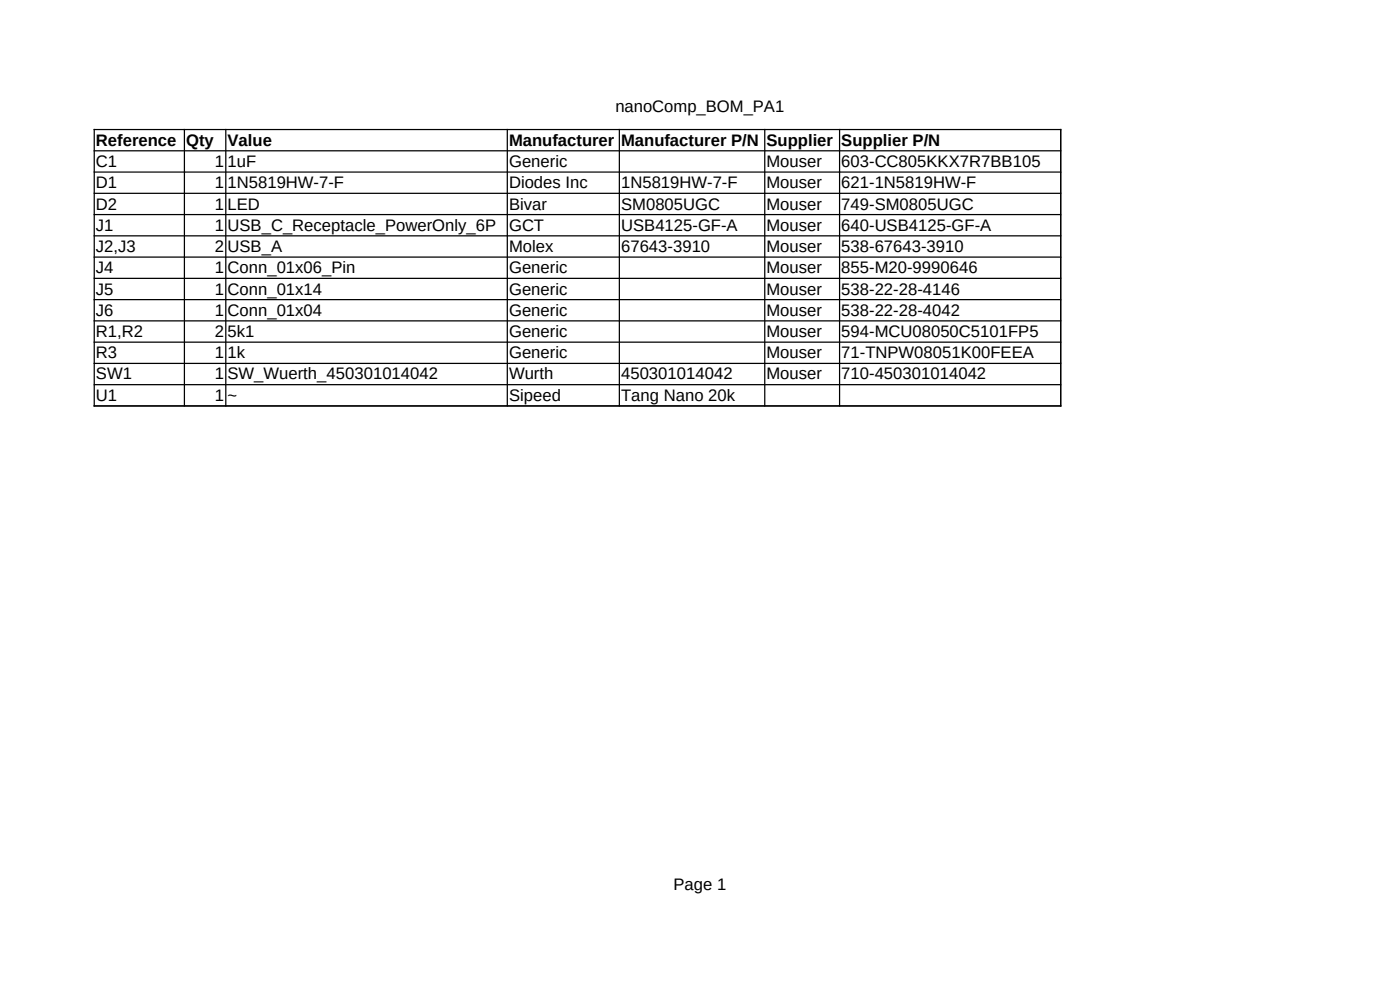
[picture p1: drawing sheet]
<svg xmlns="http://www.w3.org/2000/svg" width="297mm" height="210mm" viewBox="0 0 297 210" stroke-linecap="round" stroke-linejoin="round" font-family="sans-serif">
<defs><g id="words">
<g font-size="3.5">
<text x="130.6" y="23.7">nanoComp_BOM_PA1</text>
<text x="20.4" y="30.9">Reference</text>
<text x="20.4" y="35.4">C1</text>
<text x="39.5" y="30.9">Qty</text>
<text x="45.6" y="35.4">1</text>
<text x="48.3" y="30.9">Value</text>
<text x="48.3" y="35.4">1uF</text>
<text x="108" y="30.9">Manufacturer</text>
<text x="108" y="35.4">Generic</text>
<text x="131.8" y="30.9">Manufacturer P/N</text>
<text x="162.6" y="30.9">Supplier</text>
<text x="162.6" y="35.4">Mouser</text>
<text x="178.5" y="30.9">Supplier P/N</text>
<text x="178.5" y="35.4">603-CC805KKX7R7BB105</text>
<text x="20.4" y="39.9">D1</text>
<text x="45.6" y="39.9">1</text>
<text x="48.3" y="39.9">1N5819HW-7-F</text>
<text x="108" y="39.9">Diodes Inc</text>
<text x="131.8" y="39.9">1N5819HW-7-F</text>
<text x="162.6" y="39.9">Mouser</text>
<text x="178.5" y="39.9">621-1N5819HW-F</text>
<text x="20.4" y="44.5">D2</text>
<text x="45.6" y="44.5">1</text>
<text x="48.3" y="44.5">LED</text>
<text x="108" y="44.5">Bivar</text>
<text x="131.8" y="44.5">SM0805UGC</text>
<text x="162.6" y="44.5">Mouser</text>
<text x="178.5" y="44.5">749-SM0805UGC</text>
<text x="20.4" y="49">J1</text>
<text x="20.4" y="53.5">J2,J3</text>
<text x="45.6" y="49">1</text>
<text x="45.6" y="53.5">2</text>
<text x="48.3" y="49">USB_C_Receptacle_PowerOnly_6P</text>
<text x="48.3" y="53.5">USB_A</text>
<text x="108" y="49">GCT</text>
<text x="108" y="53.5">Molex</text>
<text x="131.8" y="49">USB4125-GF-A</text>
<text x="131.8" y="53.5">67643-3910</text>
<text x="162.6" y="49">Mouser</text>
<text x="162.6" y="53.5">Mouser</text>
<text x="178.5" y="49">640-USB4125-GF-A</text>
<text x="178.5" y="53.5">538-67643-3910</text>
<text x="20.4" y="58">J4</text>
<text x="45.6" y="58">1</text>
<text x="48.3" y="58">Conn_01x06_Pin</text>
<text x="108" y="58">Generic</text>
<text x="162.6" y="58">Mouser</text>
<text x="178.5" y="58">855-M20-9990646</text>
<text x="20.4" y="62.5">J5</text>
<text x="45.6" y="62.5">1</text>
<text x="48.3" y="62.5">Conn_01x14</text>
<text x="108" y="62.5">Generic</text>
<text x="162.6" y="62.5">Mouser</text>
<text x="178.5" y="62.5">538-22-28-4146</text>
<text x="20.4" y="67">J6</text>
<text x="20.4" y="71.5">R1,R2</text>
<text x="45.6" y="67">1</text>
<text x="45.6" y="71.5">2</text>
<text x="48.3" y="67">Conn_01x04</text>
<text x="48.3" y="71.5">5k1</text>
<text x="108" y="67">Generic</text>
<text x="108" y="71.5">Generic</text>
<text x="162.6" y="67">Mouser</text>
<text x="162.6" y="71.5">Mouser</text>
<text x="178.5" y="67">538-22-28-4042</text>
<text x="178.5" y="71.5">594-MCU08050C5101FP5</text>
<text x="20.4" y="76">R3</text>
<text x="45.6" y="76">1</text>
<text x="48.3" y="76">1k</text>
<text x="108" y="76">Generic</text>
<text x="162.6" y="76">Mouser</text>
<text x="178.5" y="76">71-TNPW08051K00FEEA</text>
<text x="20.4" y="80.5">SW1</text>
<text x="45.6" y="80.5">1</text>
<text x="48.3" y="80.5">SW_Wuerth_450301014042</text>
<text x="108" y="80.5">Wurth</text>
<text x="131.8" y="80.5">450301014042</text>
<text x="162.6" y="80.5">Mouser</text>
<text x="178.5" y="80.5">710-450301014042</text>
<text x="20.4" y="85">U1</text>
<text x="45.6" y="85">1</text>
<text x="48.3" y="85">~</text>
<text x="108" y="85">Sipeed</text>
<text x="131.8" y="85">Tang Nano 20k</text>
<text x="142.9" y="188.7">Page 1</text>
</g>
</g></defs>
<g fill="none" stroke="#000" stroke-width=".26">
<path d="M19.9 27.5h205.2M19.9 32h205.2M19.9 36.5h205.2M20 27.4v58.8M39.1 27.4v58.8M47.9 27.4v58.8M107.6 27.4v58.8M131.4 27.4v58.8M162.2 27.4v58.8M178.1 27.4v58.8M225 27.4v58.8M19.9 41h205.2"/>
<path d="M19.9 45.5h205.2M19.9 50h205.2M19.9 54.5h205.2M19.9 59.1h205.2M19.9 63.6h205.2M19.9 68.1h205.2M19.9 72.6h205.2M19.9 77.1h205.2M19.9 81.6h205.2M19.9 86.1h205.2"/>
</g>
<use href="#words"/>
</svg>
